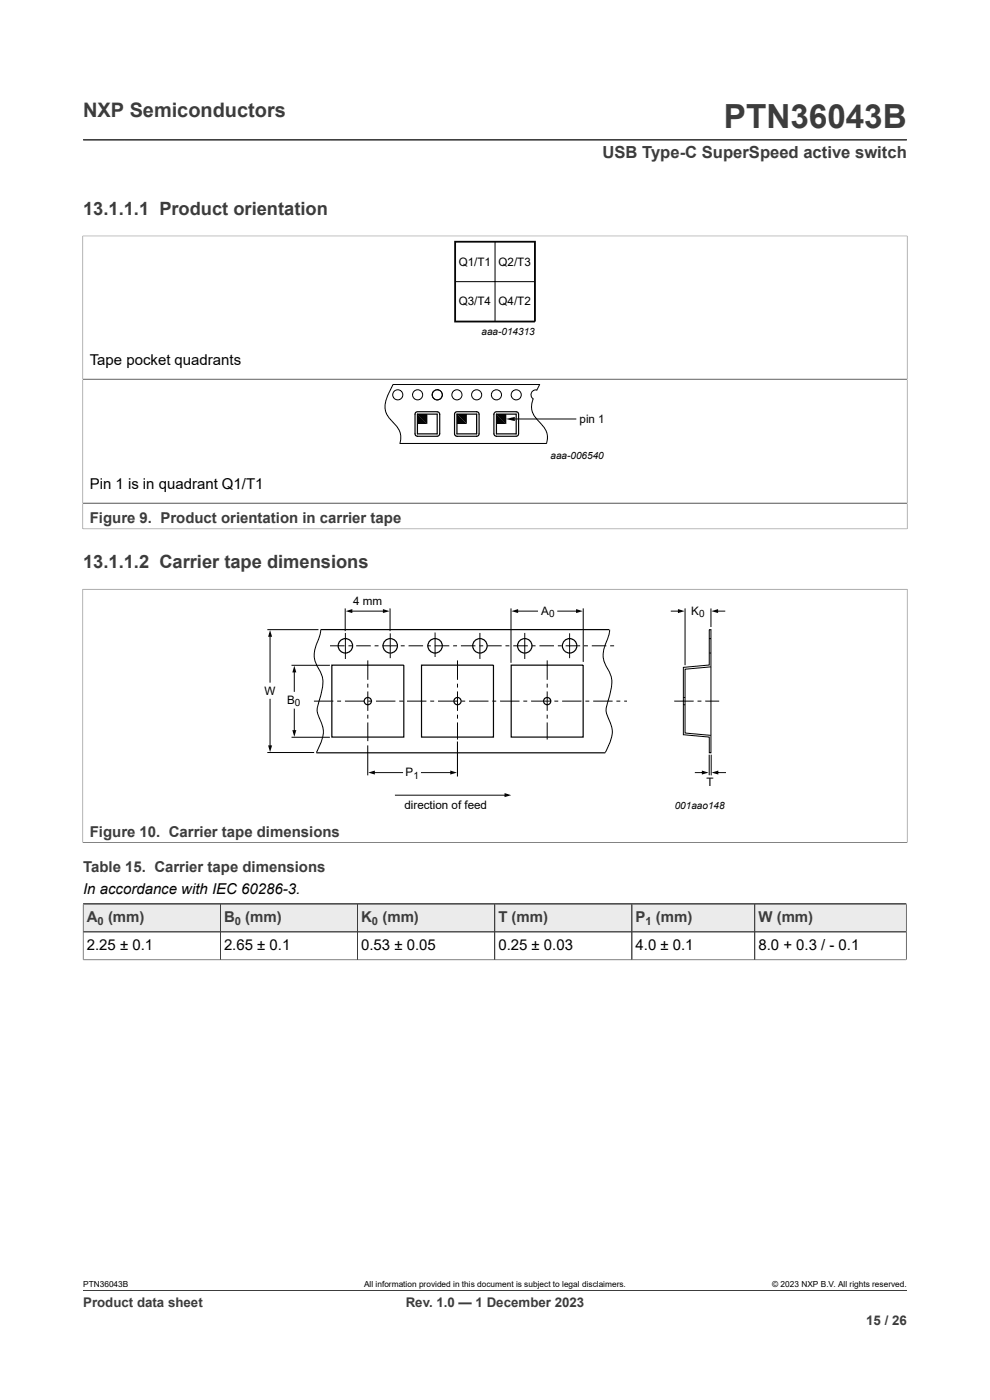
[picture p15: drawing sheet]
<svg xmlns="http://www.w3.org/2000/svg" width="210mm" height="297mm" viewBox="0 0 210 297" stroke-linecap="round" stroke-linejoin="round" font-family="sans-serif">
<defs><g id="words">
<text font-size="7.1" fill="#3c3c3c" x="153.6" y="27.2">PTN36043B</text>
<text font-size="4.2" fill="#3c3c3c" x="17.6" y="24.8">NXP Semiconductors</text>
<g font-size="3.9" fill="#3c3c3c">
<text x="17.6" y="45.7">13.1.1.1 Product orientation</text>
<text x="17.6" y="120.6">13.1.1.2 Carrier tape dimensions</text>
</g>
<text font-size="3.5" fill="#3c3c3c" x="127.8" y="33.5">USB Type-C SuperSpeed active switch</text>
<g font-size="3.2">
<text x="19" y="77.3">Tape pocket quadrants</text>
<text x="19" y="103.6">Pin 1 is in quadrant Q1/T1</text>
<text x="17.6" y="189.6">In accordance with IEC 60286-3.</text>
<text x="18.4" y="201.5">2.25 ± 0.1</text>
<text x="47.5" y="201.5">2.65 ± 0.1</text>
<text x="76.6" y="201.5">0.53 ± 0.05</text>
<text x="105.7" y="201.5">0.25 ± 0.03</text>
<text x="134.8" y="201.5">4.0 ± 0.1</text>
<text x="160.9" y="201.5">8.0 + 0.3 / - 0.1</text>
</g>
<g font-size="3.2" fill="#3c3c3c">
<text x="19" y="111">Figure 9. Product orientation in carrier tape</text>
<text x="19" y="177.6">Figure 10. Carrier tape dimensions</text>
<text x="17.6" y="185">Table 15. Carrier tape dimensions</text>
<text x="18.4" y="195.6">A (mm)</text>
<text x="47.5" y="195.6">B (mm)</text>
<text x="76.6" y="195.6">K (mm)</text>
<text x="105.7" y="195.6">T (mm)</text>
<text x="134.8" y="195.6">P (mm)</text>
<text x="160.9" y="195.6">W (mm)</text>
</g>
<g font-size="2.8" fill="#3c3c3c">
<text x="17.6" y="277.3">Product data sheet</text>
<text x="86.1" y="277.3">Rev. 1.0 — 1 December 2023</text>
<text x="183.7" y="281">15 / 26</text>
</g>
<g font-size="2.5">
<text x="97.3" y="56.4">Q1/T1</text>
<text x="105.8" y="56.4">Q2/T3</text>
<text x="97.3" y="64.8">Q3/T4</text>
<text x="105.8" y="64.8">Q4/T2</text>
<text x="122.9" y="89.6">pin 1</text>
<text x="74.9" y="128.4">4 mm</text>
<text x="114.8" y="130.4">A</text>
<text x="146.6" y="130.4">K</text>
<text x="56.1" y="147.4">W</text>
<text x="60.9" y="149.3">B</text>
<text x="86" y="164.7">P</text>
<text x="149.9" y="166.8">T</text>
<text x="85.8" y="171.7">direction of feed</text>
</g>
<g font-size="2.4" fill="#3c3c3c">
<text x="20.7" y="196.2">0</text>
<text x="49.8" y="196.2">0</text>
<text x="78.9" y="196.2">0</text>
<text x="136.9" y="196.2">1</text>
</g>
<g font-size="2.1">
<text x="102.1" y="71">aaa-014313</text>
<text x="116.8" y="97.3">aaa-006540</text>
<text x="116.5" y="130.9">0</text>
<text x="148.3" y="130.9">0</text>
<text x="62.6" y="149.8">0</text>
<text x="87.7" y="165.2">1</text>
<text x="143.1" y="171.7">001aao148</text>
</g>
<g font-size="1.8">
<text x="17.6" y="273.1">PTN36043B</text>
<text x="77.2" y="273.1">All information provided in this document is subject to legal disclaimers.</text>
<text x="163.8" y="273.1">© 2023 NXP B.V. All rights reserved.</text>
</g>
</g></defs>
<g fill="none" stroke="#3c3c3c" stroke-width=".21">
<path d="M17.6 29.7h174.8M17.5 50.1h175M17.6 50v62.3M192.4 50v62.3M17.5 80.4h175M17.5 80.5h175M17.5 106.7h175M17.5 112.2h175M17.5 106.8h175M17.5 125h175M17.6 124.9v53.9M192.4 124.9v53.9"/>
<path d="M17.5 178.7h175M17.6 191.8h174.6"/>
</g>
<path d="M96.5 51.3h17v16.9h-17z" fill="none" stroke="#000" stroke-width=".38"/>
<g fill="none" stroke="#000" stroke-width=".21">
<path d="M96.5 59.8h17M105 51.3v16.9M83.4 81.6h31.1l-.6 1.1a1.04 1.04 0 0 0-1.2 .7 1.04 1.04 0 0 0 .4 1.2 3.9 3.9 0 0 0 1 4.6l.5 .5a4 4 0 0 1 1.3 4.4h-31.1a4.2 4.2 0 0 0-1.6-4.7 4.1 4.1 0 0 1-1.3-4.7zM109.2 88.9h13M56.7 133.6h10.9M57.3 134.8v9.9M68 133.6l-.4 2a6 6 0 0 0 .4 6.9 6.3 6.3 0 0 1 .1 4.9l-.3 .8a4.7 4.7 0 0 0 .3 4.9 5.4 5.4 0 0 1-.4 5.4l-.6 1.1M70 137h3.1M73.2 129.1v4.8M73.3 134.3v5.5M73.9 137h.8M74.5 129.6h7.1"/>
<path d="M75.6 137h3M79.5 137h.8M81.1 137h3.1M82.7 129.1v4.8M82.8 134.4v5.2M85 137h.8M86.7 137h3M90.6 137h.8M92.2 137h3.1M92.3 134.2v5.2M96.1 137h.8M97.8 137h3.1"/>
<path d="M101.7 137h.8M101.8 134.3v5.5M103.3 137h3.1M107.2 137h.9M108.4 129.1v11.5M108.9 137h3.1M109.6 129.6h4.4M111.3 134.3v5.5M112.8 137h.8M114.4 137h3.1M118.3 129.6h4.4M118.3 137h.9"/>
<path d="M120 137h3.1M120.8 134.4v5.2M123.7 129.1v11.3M123.9 137h.8M125.5 137h3.1M129.3 133.6l-.4 2a6 6 0 0 0 .3 6.9 6.3 6.3 0 0 1 .2 4.9l-.3 .8a4.7 4.7 0 0 0 .3 4.9 5.4 5.4 0 0 1-.4 5.4l-.6 1.1M129.4 137h.9M142.4 129.6h1.7M145.3 129.1v12M150.4 133.6h.4v26.1h-.3v-3.3l-5.5-.5v-14.3l5.4-.5zM150.4 135.5h.4M150.4 138.5h.4"/>
<path d="M150.8 129.1v3.9M152 129.6h1.7M56.7 159.6h9.9M57.3 148.4v10M61.8 156.4h8.2M61.8 141.1h8.2M62.4 142.4v4.3M62.4 150.4v4.8M66.6 148.7h4.1M71.5 148.7h.9M73.2 148.7h4.1M78 158.1v6.4"/>
<path d="M78 140.1v4.1M78 145v.9M78 146.7v4.1M78 151.6v.8M78 153.3v3.9M78.1 148.7h.8M79.8 148.7h4.1M84.7 148.7h.8M86.3 148.7h4.1M91.3 148.7h.8M92.9 148.7h4.1M97 157.3v7.4"/>
<path d="M97 140.1v4.1M97 145v.9M97 146.7v4.1M97 151.6v.8M97 153.3v3.6M97.9 148.7h.8M99.5 148.7h4.1M104.4 148.7h.9M106.1 148.7h4.1M111 148.7h.8M112.7 148.7h4.1M116.1 140.1v4.1"/>
<path d="M116.1 145v.9M116.1 146.7v4.1M116.1 151.6v.8M116.1 153.3v3.6M117.6 148.7h.8M119.2 148.7h4.2M124.2 148.7h.8M125.8 148.7h4.1M130.8 148.7h.8M132.4 148.7h.6M143 148.7h4.1M145 148h.3"/>
<path d="M145 149.5h.3M148 148.7h.8M149.6 148.7h3M150.8 141.5l-5.5 .5v13.5l5.5 .5M79.2 163.9h6.2M83.9 168.7h23.4M89.4 163.9h6.4M147.5 163.9h1.7M150.4 160.1v4.4M150.9 160.1v4.4M152.1 163.9h1.8"/>
<circle cx="84.4" cy="83.8" r="1.07"/>
<circle cx="88.6" cy="83.8" r="1.07"/>
<circle cx="92.7" cy="83.8" r="1.07"/>
<circle cx="96.9" cy="83.8" r="1.07"/>
<circle cx="101.1" cy="83.8" r="1.07"/>
<circle cx="105.3" cy="83.8" r="1.07"/>
<circle cx="109.5" cy="83.8" r="1.07"/>
</g>
<g fill="#000">
<path d="M88.6 87.9l2 2h-2zM88.6 87.9h2v2zM96.9 87.9l2.1 2h-2.1zM96.9 87.9h2.1v2zM105.3 87.9l2.1 2h-2.1zM105.3 87.9h2.1v2z"/>
<path d="M107.3 88.9l1.9-.5v.9z" fill-rule="evenodd"/>
</g>
<g fill="none" stroke="#000" stroke-width=".25">
<path d="M88.1 87.6l.4-.3 4.5 .1 .3 .5-.1 4.4-.5 .3-4.4-.1-.3-.5zM88.5 87.9h4.2v4.1h-4.2zM96.5 87.6l.4-.3 4.5 .1 .2 .5v4.4l-.5 .3-4.4-.1-.3-.5zM96.9 87.9h4.2v4.1h-4.2zM104.9 87.6l.4-.3 4.4 .1 .3 .5-.1 4.4-.4 .3-4.4-.1-.3-.5zM105.3 87.9h4.2v4.1h-4.2zM68 133.6h61.2M67.1 159.7h61.3M70.4 141.1h15.3v15.3h-15.3zM89.4 141.1h15.3v15.3h-15.3zM108.4 141.1h15.3v15.3h-15.3z"/>
<circle cx="73.3" cy="137" r="1.53"/>
<circle cx="82.8" cy="137" r="1.53"/>
<circle cx="92.3" cy="137" r="1.53"/>
<circle cx="101.8" cy="137" r="1.53"/>
<circle cx="111.3" cy="137" r="1.53"/>
<circle cx="120.8" cy="137" r="1.53"/>
<circle cx="78" cy="148.7" r=".77"/>
<circle cx="97" cy="148.7" r=".77"/>
<circle cx="116.1" cy="148.7" r=".77"/>
</g>
<g fill="#000">
<path d="M57.3 133.7l.4 1.4h-.8zM73.3 129.6l1.4-.4v.9zM81.2 129.2l1.4 .4-1.4 .5zM108.5 129.6l1.4-.4v.9zM122.2 129.2l1.4 .4-1.4 .5zM143.8 129.2l1.4 .4-1.4 .5zM150.9 129.6l1.4-.4v.9zM56.9 158.1h.8l-.4 1.4zM62 154.9h.9l-.5 1.4zM62.4 141.2l.5 1.4h-.9zM78.1 163.9l1.4-.4v.8zM95.5 163.5l1.4 .4-1.4 .4z"/>
<path d="M107 168.3l1.4 .4-1.4 .4zM148.9 163.5l1.4 .4-1.4 .4zM151 163.9l1.4-.4v.8z"/>
</g>
<path d="M17.7 191.8h29v5.8h-29z" fill="#ebebeb"/>
<path d="M17.6 191.8h29.1v5.9h-29.1z" fill="none" stroke="#3c3c3c" stroke-width=".21"/>
<path d="M46.8 191.8h29v5.8h-29z" fill="#ebebeb"/>
<path d="M46.7 191.8h29.1v5.9h-29.1z" fill="none" stroke="#3c3c3c" stroke-width=".21"/>
<path d="M75.9 191.8h29v5.8h-29z" fill="#ebebeb"/>
<path d="M75.8 191.8h29.1v5.9h-29.1z" fill="none" stroke="#3c3c3c" stroke-width=".21"/>
<path d="M105 191.8h29v5.8h-29z" fill="#ebebeb"/>
<path d="M104.9 191.8h29.1v5.9h-29.1z" fill="none" stroke="#3c3c3c" stroke-width=".21"/>
<path d="M134.1 191.8h25.9v5.8h-25.9z" fill="#ebebeb"/>
<path d="M134 191.8h26.1v5.9h-26.1z" fill="none" stroke="#3c3c3c" stroke-width=".21"/>
<path d="M160.2 191.8h32v5.8h-32z" fill="#ebebeb"/>
<path d="M17.6 191.8h174.6v11.9M17.6 197.7h174.6M17.6 191.8v11.9M46.7 191.8v11.8M75.8 191.8v11.8M104.9 191.8v11.8M134 191.8v11.8M160.1 191.8v11.8M17.6 203.6h174.7M17.6 273.8h174.8" fill="none" stroke="#3c3c3c" stroke-width=".21"/>
<use href="#words"/>
</svg>
